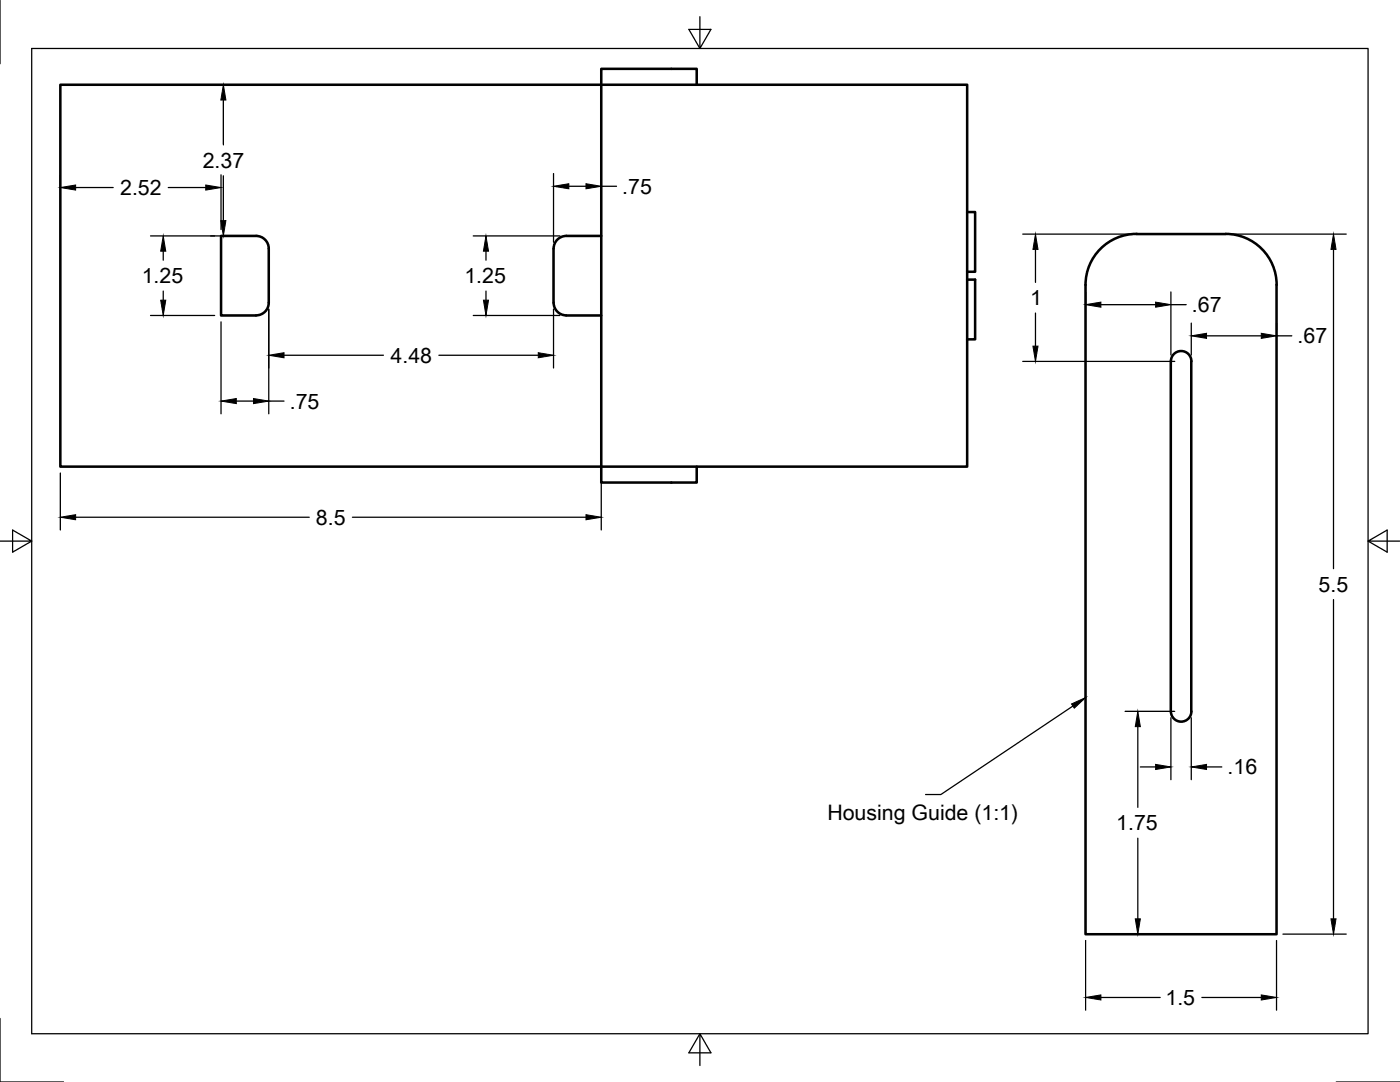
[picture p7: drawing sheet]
<svg xmlns="http://www.w3.org/2000/svg" width="279mm" height="216mm" viewBox="0 0 279 216" stroke-linecap="round" stroke-linejoin="round" font-family="sans-serif">
<defs><g id="words">
<g font-size="4.3">
<text x="40.5" y="33.5">2.37</text>
<text x="24" y="38.9">2.52</text>
<text x="124.2" y="38.7">.75</text>
<text x="28.3" y="56.5">1.25</text>
<text x="92.7" y="56.5">1.25</text>
<text x="205.6" y="60.9">1</text>
<text x="237.9" y="62.3">.67</text>
<text x="259" y="68.5">.67</text>
<text x="78" y="72.4">4.48</text>
<text x="57.8" y="81.5">.75</text>
<text x="63.1" y="104.7">8.5</text>
<text x="263.2" y="118">5.5</text>
<text x="245" y="154.5">.16</text>
<text x="165.1" y="163.6">Housing Guide (1:1)</text>
<text x="222.8" y="165.7">1.75</text>
<text x="232.6" y="200.5">1.5</text>
</g>
</g></defs>
<!-- layer: Visible -->
<g fill="none" stroke="#000" stroke-width=".51">
<path d="M12 16.9h108v76.2h-108zM139 16.9v-3.2h-19v3.2h73v76.2h-73M110.5 49.6v10.8M120 47.1h-7a2.53 2.53 0 0 0-2.5 2.5M193 55.8h1.6v11.9h-1.6M193 42.3h1.6v11.9h-1.6M216.6 56.9v129.5h38.2v-129.5M226.8 46.7h17.8M226.8 46.7a10.2 10.2 0 0 0-10.2 10.1M244.6 46.7a10.2 10.2 0 0 1 10.2 10.1M51.1 62.9a2.53 2.53 0 0 0 2.5-2.5v-10.8a2.53 2.53 0 0 0-2.5-2.5h-7v15.8h7M110.5 60.4a2.53 2.53 0 0 0 2.5 2.5"/>
<path d="M113 62.9h7M233.7 72.1v69.9M233.7 72.1a2.04 2.04 0 0 1 2-2.1 2.04 2.04 0 0 1 2.1 2.1M237.7 72.1v69.9M120 93.1v3.2h19v-3.2M233.7 142a2.04 2.04 0 0 0 2 2 2.04 2.04 0 0 0 2.1-2"/>
</g>
<!-- layer: Border -->
<path d="M0 0v12.7M6.3 9.7h266.7v196.6h-266.7zM139.7 3.3v6.4l2.2-3.8h-4.4l2.2 3.8M0 108h6.3l-3.8-2.2v4.4l3.8-2.2M273 108l3.8 2.2v-4.4l-3.8 2.2h6.4M0 203.2v12.7h12.7M139.7 206.3l-2.2 3.8h4.4l-2.2-3.8v6.3M266.7 215.9h12.7" fill="none" stroke="#000" stroke-width=".25"/>
<!-- layer: Dimensions -->
<g fill="none" stroke="#000" stroke-width=".25">
<path d="M42 16.9h1.3M44.6 20v8.9M12 34.9v2.9M15.1 37.4h7.5M33.6 37.4h7.5M44.1 34.9v10.9M44.6 35.1v8.9M110.5 34.6v13.7M113.5 37.2h3.4M120 34.6v2.4M120 37.2h3M30 47.1h19.8"/>
<path d="M32.6 50.1v1.8M32.6 58.1v1.8M94.4 47.1h17.3M97 50.1v1.8M97 58.1v1.8M204.1 46.7h21.5M206.7 49.8v6.5M216.7 58.3v2.6M233.7 58.3v12.5M245.9 46.7h22.8M266.1 49.8v63.7M30 62.9h12.8"/>
<path d="M44.1 64.2v18.4M53.6 61.7v20.9M56.7 70.9h19.8M87.6 70.9h19.8M94.4 62.9h17.3M110.5 61.7v11.7M204.1 72.1h30.3M206.7 62.5v6.6M219.7 60.8h10.9M233.7 60.8h3M237.7 64.5v6.3M240.8 67h10.9"/>
<path d="M254.8 64.5v1.2M254.8 67h3M12 94.4v11.3M47.2 80h3.4M53.6 80h3.1M120 94.4v11.3M15.1 103.2h46.6M70.3 103.2h46.6M266.1 119.6v63.7M224.5 141.9h9.9M227.1 145v16.1M227.6 153h3"/>
<path d="M233.7 143.2v12.4M237.7 143.2v12.4M240.8 153h3M227.1 167.3v16M216.7 187.7v13.9M219.7 199h11.8M226 186.4h3.6M239.9 199h11.8M254.8 187.7v13.9M256 186.4h12.7"/>
</g>
<g fill="#000" stroke="#000" stroke-width=".2">
<path d="M44.6 16.9l.5 3.1h-1zM12 37.4l3.1-.5v1zM41.1 36.9l3 .5-3 .5zM110.5 37.2l3-.5v1zM116.9 36.7l3.1 .5-3.1 .5zM32.6 47.1l.5 3h-1zM32.1 59.9h1l-.5 3zM44.1 44h1l-.5 3.1zM97 47.1l.5 3h-1zM96.5 59.9h1l-.5 3zM206.7 46.7l.5 3.1h-1.1zM266.1 46.7l.5 3.1h-1z"/>
<path d="M44.1 80l3.1-.5v1zM50.6 79.5l3 .5-3 .5zM53.6 70.9l3.1-.5v1zM107.4 70.4l3.1 .5-3.1 .5zM206.1 69.1h1.1l-.5 3zM216.7 60.8l3-.5v1zM230.6 60.3l3.1 .5-3.1 .5zM237.7 67l3.1-.5v1zM251.7 66.5l3.1 .5-3.1 .5zM12 103.2l3.1-.5v1zM116.9 102.7l3.1 .5-3.1 .5zM227.1 141.9l.5 3.1h-1z"/>
<path d="M230.6 152.5l3.1 .5-3.1 .5zM237.7 153l3.1-.5v1zM216.7 199l3-.5v1zM226.6 183.3h1l-.5 3.1zM251.7 198.5l3.1 .5-3.1 .5zM265.6 183.3h1l-.5 3.1z"/>
</g>
<!-- layer: Annotations -->
<path d="M213.8 140.5l2.9-1.3-2.3 2.1z" fill="#000" stroke="#000" stroke-width=".2"/>
<path d="M214.1 140.9l-26.3 17.6h-3.1" fill="none" stroke="#000" stroke-width=".25"/>
<use href="#words"/>
</svg>
